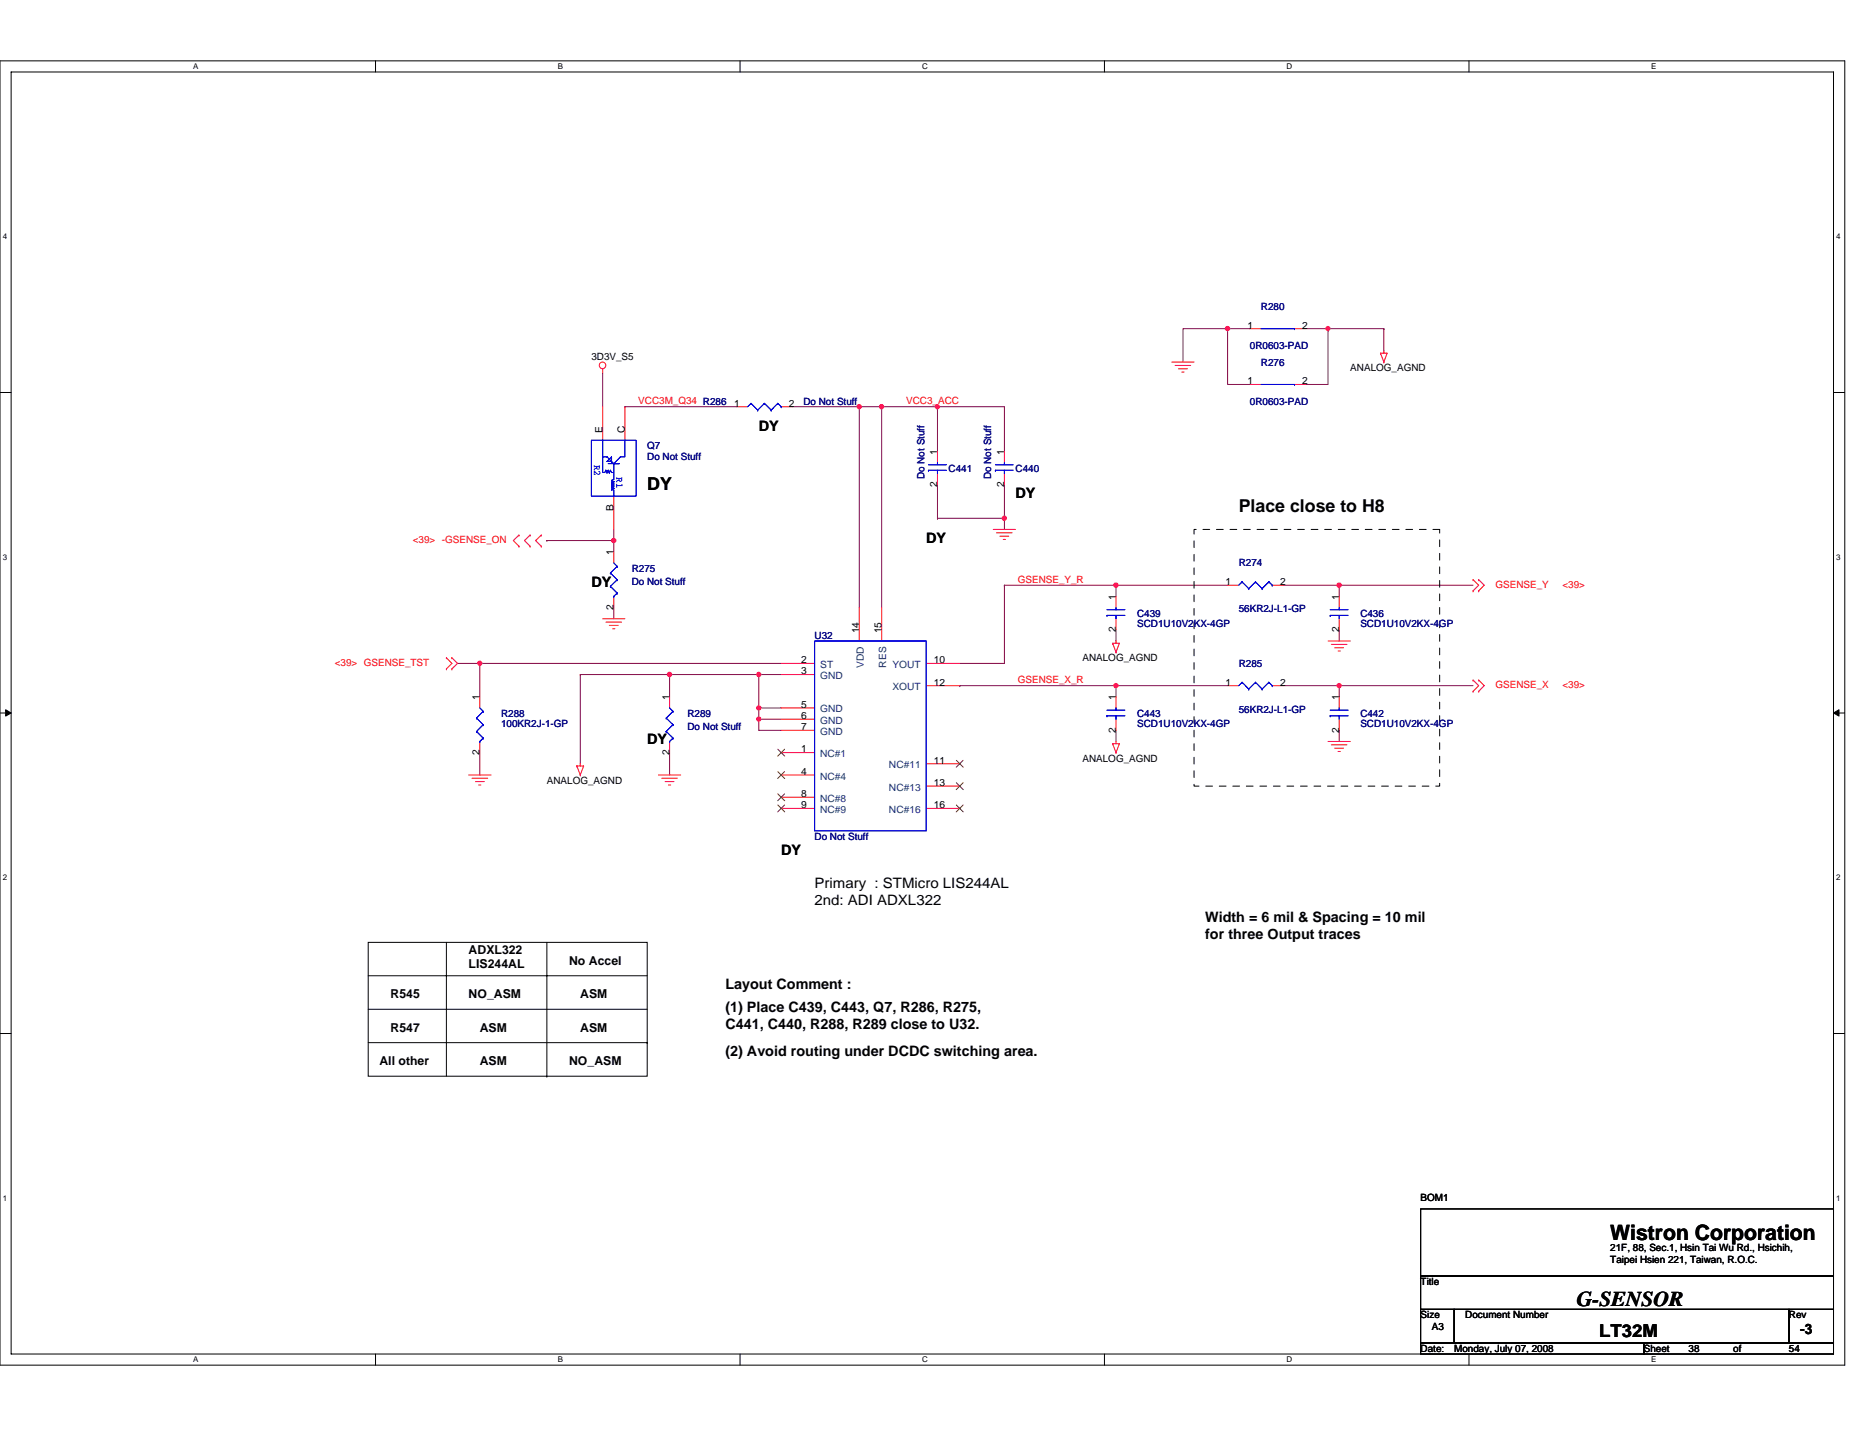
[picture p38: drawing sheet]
<svg xmlns="http://www.w3.org/2000/svg" width="279mm" height="216mm" viewBox="0 0 279 216" stroke-linecap="round" stroke-linejoin="round" font-family="sans-serif">
<defs><g id="words">
<g font-size="3.2">
<text x="241.9" y="186.3">Wistron Corporation</text>
<text x="236.9" y="196.2">G-SENSOR</text>
</g>
<g font-size="2.7">
<text x="97.2" y="73.6">DY</text>
<text x="186.1" y="77">Place close to H8</text>
<text x="240.2" y="200.9">LT32M</text>
</g>
<g font-size="2.2">
<text x="114" y="64.8">DY</text>
<text x="152.5" y="74.8">DY</text>
<text x="139.1" y="81.6">DY</text>
<text x="88.8" y="88.3">DY</text>
<text x="97.2" y="111.7">DY</text>
<text x="117.3" y="128.5">DY</text>
<text x="122.4" y="133.5">Primary : STMicro LIS244AL</text>
<text x="122.4" y="136">2nd: ADI ADXL322</text>
<text x="181" y="138.6">Width = 6 mil &amp; Spacing = 10 mil</text>
<text x="181" y="141.1">for three Output traces</text>
<text x="109" y="148.6">Layout Comment :</text>
<text x="109" y="152">(1) Place C439, C443, Q7, R286, R275,</text>
<text x="109" y="154.5">C441, C440, R288, R289 close to U32.</text>
<text x="109" y="158.7">(2) Avoid routing under DCDC switching area.</text>
<text x="270.4" y="200.4">-3</text>
</g>
<g font-size="1.8">
<text x="70.4" y="143.3">ADXL322</text>
<text x="58.7" y="150">R545</text>
<text x="70.4" y="145.5">LIS244AL</text>
<text x="70.4" y="150">NO_ASM</text>
<text x="85.5" y="145">No Accel</text>
<text x="87.2" y="150">ASM</text>
<text x="58.7" y="155">R547</text>
<text x="72.1" y="155">ASM</text>
<text x="87.2" y="155">ASM</text>
<text x="57" y="160.1">All other</text>
<text x="72.1" y="160.1">ASM</text>
<text x="85.5" y="160.1">NO_ASM</text>
</g>
<g font-size="1.5" fill="#000080">
<text x="189.4" y="46.5">R280</text>
<text x="187.7" y="52.4">0R0603-PAD</text>
<text x="189.4" y="54.9">R276</text>
<text x="120.7" y="60.8">Do Not Stuff</text>
<text x="187.7" y="60.8">0R0603-PAD</text>
<text x="97.2" y="67.5">Q7</text>
<text x="97.2" y="69.2">Do Not Stuff</text>
<text x="142.5" y="70.8">C441</text>
<text x="152.5" y="70.8">C440</text>
<text x="138.9" y="72" transform="rotate(-90 138.9 72)">Do Not Stuff</text>
<text x="148.9" y="72" transform="rotate(-90 148.9 72)">Do Not Stuff</text>
<text x="94.9" y="85.9">R275</text>
<text x="94.9" y="87.9">Do Not Stuff</text>
<text x="186.1" y="85.1">R274</text>
<text x="122.4" y="96">U32</text>
<text x="170.8" y="92.6">C439</text>
<text x="170.8" y="94.1">SCD1U10V2KX-4GP</text>
<text x="186.1" y="92">56KR2J-L1-GP</text>
<text x="204.3" y="92.6">C436</text>
<text x="204.3" y="94.1">SCD1U10V2KX-4GP</text>
<text x="186.1" y="100.2">R285</text>
<text x="75.3" y="107.7">R288</text>
<text x="103.3" y="107.7">R289</text>
<text x="170.8" y="107.7">C443</text>
<text x="186.1" y="107.1">56KR2J-L1-GP</text>
<text x="204.3" y="107.7">C442</text>
<text x="75.3" y="109.2">100KR2J-1-GP</text>
<text x="103.3" y="109.7">Do Not Stuff</text>
<text x="170.8" y="109.2">SCD1U10V2KX-4GP</text>
<text x="204.3" y="109.2">SCD1U10V2KX-4GP</text>
<text x="122.4" y="126.2">Do Not Stuff</text>
</g>
<g font-size="1.5">
<text x="187.4" y="49.4">1</text>
<text x="195.6" y="49.4">2</text>
<text x="88.8" y="54.1">3D3V_S5</text>
<text x="187.4" y="57.7">1</text>
<text x="195.6" y="57.7">2</text>
<text x="202.8" y="55.8">ANALOG_AGND</text>
<text x="90.5" y="65" transform="rotate(-90 90.5 65)">E</text>
<text x="93.9" y="65" transform="rotate(-90 93.9 65)">C</text>
<text x="110.3" y="61.1">1</text>
<text x="118.5" y="61.1">2</text>
<text x="140.8" y="68.3" transform="rotate(-90 140.8 68.3)">1</text>
<text x="150.9" y="68.3" transform="rotate(-90 150.9 68.3)">1</text>
<text x="92.2" y="76.7" transform="rotate(-90 92.2 76.7)">B</text>
<text x="140.8" y="73.2" transform="rotate(-90 140.8 73.2)">2</text>
<text x="150.9" y="73.2" transform="rotate(-90 150.9 73.2)">2</text>
<text x="92.2" y="83.4" transform="rotate(-90 92.2 83.4)">1</text>
<text x="184.1" y="87.9">1</text>
<text x="192.3" y="87.9">2</text>
<text x="92.2" y="91.6" transform="rotate(-90 92.2 91.6)">2</text>
<text x="129.1" y="95.1" transform="rotate(-90 129.1 95.1)">14</text>
<text x="132.4" y="95.1" transform="rotate(-90 132.4 95.1)">15</text>
<text x="167.6" y="95" transform="rotate(-90 167.6 95)">2</text>
<text x="167.6" y="90.1" transform="rotate(-90 167.6 90.1)">1</text>
<text x="201.1" y="95" transform="rotate(-90 201.1 95)">2</text>
<text x="201.1" y="90.1" transform="rotate(-90 201.1 90.1)">1</text>
<text x="120.4" y="99.7">2</text>
<text x="120.4" y="101.3">3</text>
<text x="140.3" y="99.7">10</text>
<text x="162.6" y="99.3">ANALOG_AGND</text>
<text x="72.1" y="105.2" transform="rotate(-90 72.1 105.2)">1</text>
<text x="100.6" y="105.2" transform="rotate(-90 100.6 105.2)">1</text>
<text x="120.4" y="106.3">5</text>
<text x="140.3" y="103">12</text>
<text x="167.6" y="105.2" transform="rotate(-90 167.6 105.2)">1</text>
<text x="184.1" y="103">1</text>
<text x="192.3" y="103">2</text>
<text x="201.1" y="105.2" transform="rotate(-90 201.1 105.2)">1</text>
<text x="72.1" y="113.4" transform="rotate(-90 72.1 113.4)">2</text>
<text x="100.6" y="113.4" transform="rotate(-90 100.6 113.4)">2</text>
<text x="120.4" y="109.7">7</text>
<text x="120.4" y="113.1">1</text>
<text x="120.4" y="108">6</text>
<text x="167.6" y="110.1" transform="rotate(-90 167.6 110.1)">2</text>
<text x="201.1" y="110.1" transform="rotate(-90 201.1 110.1)">2</text>
<text x="82.1" y="117.8">ANALOG_AGND</text>
<text x="120.4" y="116.4">4</text>
<text x="120.4" y="119.8">8</text>
<text x="140.3" y="118.1">13</text>
<text x="140.3" y="114.7">11</text>
<text x="162.6" y="114.4">ANALOG_AGND</text>
<text x="120.4" y="121.4">9</text>
<text x="140.3" y="121.4">16</text>
<text x="213.4" y="180.5">BOM1</text>
<text x="241.9" y="188">21F, 88, Sec.1, Hsin Tai Wu Rd., Hsichih,</text>
<text x="241.9" y="189.8">Taipei Hsien 221, Taiwan, R.O.C.</text>
<text x="213.4" y="193.1">Title</text>
<text x="213.4" y="198.1">Size</text>
<text x="213.4" y="203.1">Date:</text>
<text x="215.1" y="199.7">A3</text>
<text x="218.4" y="203.1">Monday, July 07, 2008</text>
<text x="220.1" y="198.1">Document Number</text>
<text x="246.9" y="203.1">Sheet</text>
<text x="253.6" y="203.1">38</text>
<text x="260.3" y="203.1">of</text>
<text x="268.7" y="198.1">Rev</text>
<text x="268.7" y="203.1">54</text>
</g>
<g font-size="1.5" fill="#f00">
<text x="95.9" y="60.8">VCC3M_Q34 R286</text>
<text x="136.1" y="60.8">VCC3_ACC</text>
<text x="62" y="81.6">&lt;39&gt; -GSENSE_ON</text>
<text x="152.9" y="87.6">GSENSE_Y_R</text>
<text x="224.6" y="88.3">GSENSE_Y</text>
<text x="234.7" y="88.3">&lt;39&gt;</text>
<text x="50.3" y="100">&lt;39&gt; GSENSE_TST</text>
<text x="152.9" y="102.7">GSENSE_X_R</text>
<text x="224.6" y="103.4">GSENSE_X</text>
<text x="234.7" y="103.4">&lt;39&gt;</text>
</g>
<g font-size="1.5" fill="#00f">
<text x="89.2" y="69.8" transform="rotate(90 89.2 69.8)">R2</text>
<text x="92.6" y="71.7" transform="rotate(90 92.6 71.7)">R1</text>
</g>
<g font-size="1.5" fill="#004080">
<text x="123.2" y="100.4">ST</text>
<text x="129.8" y="100.4" transform="rotate(-90 129.8 100.4)">VDD</text>
<text x="133.1" y="100.3" transform="rotate(-90 133.1 100.3)">RES</text>
<text x="134" y="100.4">YOUT</text>
<text x="123.2" y="102">GND</text>
<text x="123.2" y="107">GND</text>
<text x="134" y="103.7">XOUT</text>
<text x="123.2" y="110.4">GND</text>
<text x="123.2" y="113.7">NC#1</text>
<text x="123.2" y="108.7">GND</text>
<text x="123.2" y="117.1">NC#4</text>
<text x="133.5" y="118.8">NC#13</text>
<text x="133.5" y="115.4">NC#11</text>
<text x="123.2" y="120.5">NC#8</text>
<text x="123.2" y="122.1">NC#9</text>
<text x="133.5" y="122.1">NC#16</text>
</g>
<g font-size="1.2">
<text x="29" y="10.4">A</text>
<text x="83.8" y="10.4">B</text>
<text x="138.5" y="10.4">C</text>
<text x="193.3" y="10.4">D</text>
<text x="248" y="10.4">E</text>
<text x=".4" y="36">4</text>
<text x="275.8" y="36">4</text>
<text x=".4" y="84.1">3</text>
<text x="275.8" y="84.1">3</text>
<text x=".4" y="132.3">2</text>
<text x="275.8" y="132.3">2</text>
<text x=".4" y="180.4">1</text>
<text x="275.8" y="180.4">1</text>
<text x="29" y="204.7">A</text>
<text x="83.8" y="204.7">B</text>
<text x="138.5" y="204.7">C</text>
<text x="193.3" y="204.7">D</text>
<text x="248" y="204.7">E</text>
</g>
</g></defs>
<path d="M0 9.1h277.1v196h-277.1zM1.7 10.8h273.7v192.6h-273.7z" fill="none" stroke="#000" stroke-width=".15"/>
<g fill="#fff">
<path d="M29 9.3h.8v1.4h-.8z"/>
<path d="M29 203.6h.8v1.4h-.8z"/>
</g>
<path d="M56.4 9.1v1.7M56.4 203.4v1.7" fill="none" stroke="#000" stroke-width=".15"/>
<g fill="#fff">
<path d="M83.8 9.3h.8v1.4h-.8z"/>
<path d="M83.8 203.6h.8v1.4h-.8z"/>
</g>
<path d="M111.2 9.1v1.7M111.2 203.4v1.7" fill="none" stroke="#000" stroke-width=".15"/>
<g fill="#fff">
<path d="M138.5 9.3h.9v1.4h-.9z"/>
<path d="M138.5 203.6h.9v1.4h-.9z"/>
</g>
<path d="M165.9 9.1v1.7M165.9 203.4v1.7" fill="none" stroke="#000" stroke-width=".15"/>
<g fill="#fff">
<path d="M193.3 9.3h.8v1.4h-.8z"/>
<path d="M193.3 203.6h.8v1.4h-.8z"/>
</g>
<path d="M220.7 9.1v1.7M220.7 203.4v1.7" fill="none" stroke="#000" stroke-width=".15"/>
<g fill="#fff">
<path d="M248 9.3h.8v1.4h-.8z"/>
<path d="M248 203.6h.8v1.4h-.8z"/>
<path d="M.4 34.9h.7v1.3h-.7z"/>
<path d="M275.8 34.9h.7v1.3h-.7z"/>
<path d="M.4 83h.7v1.4h-.7z"/>
<path d="M275.8 83h.7v1.4h-.7z"/>
</g>
<path d="M0 59h1.7M275.4 59h1.7" fill="none" stroke="#000" stroke-width=".15"/>
<g fill="#fff">
<path d="M.4 131.2h.7v1.3h-.7z"/>
<path d="M275.8 131.2h.7v1.3h-.7z"/>
</g>
<path d="M0 107.1h1.7M275.4 107.1h1.7" fill="none" stroke="#000" stroke-width=".15"/>
<path d="M.8 106.6l.9 .5-.9 .5zM275.4 107.1l.8-.5v1z" fill="#000" stroke="#000" stroke-width=".15"/>
<g fill="#fff">
<path d="M.4 179.3h.7v1.4h-.7z"/>
<path d="M275.8 179.3h.7v1.4h-.7z"/>
</g>
<g fill="none" stroke="#000" stroke-width=".15">
<path d="M0 155.3h1.7M55.3 141.6h41.9v20.1h-41.9zM55.3 146.6h41.9M55.3 151.6h41.9M55.3 156.7h41.9M67.1 141.6v20.1M82.1 141.6v20.1M97.2 156.7h.1M275.4 155.3h1.7M82.1 161.7h.1M213.4 181.6h62v10.1h-62zM213.4 191.7h62v5h-62z"/>
<path d="M213.4 196.7h5v5.1h-5zM218.4 196.7h50.3v5.1h-50.3zM268.7 196.7h6.7v5.1h-6.7zM213.4 201.8h33.5v1.6h-33.5zM246.9 201.8h28.5v1.6h-28.5z"/>
</g>
<g fill="none" stroke="#800040" stroke-width=".15">
<path d="M90.5 56.1v5M184.4 49.4v8.4h3.3M184.4 49.4h3.3M184.4 49.4h-6.7v5M184.4 49.4h.1M196.1 49.4h3.4M199.5 49.4v8.4h-3.4M199.5 49.4h.1M199.5 49.4h8.4M207.9 49.4h.1M207.9 49.4v3.3M92.2 79.5v3.4"/>
<path d="M93.9 61.1h.1M93.9 61.1h16.7M119 61.1h10.1M129.1 61.1h3.3M129.1 61.1h.1M129.1 61.1v30.2M132.4 61.1v30.2M132.4 61.1h.1M132.4 61.1h18.5v6.7M140.8 61.1h.1M140.8 61.1v6.7M140.8 77.9h.1"/>
<path d="M140.8 72.8v5.1M140.8 77.9h10.1M150.9 77.9v1.6M150.9 72.8v5.1M68.7 99.7h3.4v5M72.1 99.7h.1M72.1 99.7h45.2M82.1 81.2h.1M82.1 81.2h10.1M92.2 91.3v1.7M150.9 87.9h.1M150.9 87.9v11.8h-6.7"/>
<path d="M150.9 87.9h16.7M167.6 94.6v1.7M167.6 87.9h16.8M167.6 87.9h.1M167.6 87.9v1.7M192.8 87.9h8.4M201.2 87.9v1.7M201.2 87.9h.1M201.2 94.6v1.7M201.2 87.9h20.1M72.1 113.1v3.3M87.2 101.3h26.8"/>
<path d="M87.2 101.3h.1M87.2 101.3v13.4M100.6 101.3v3.4M100.6 113.1v3.3M114 101.3v5.1M114 106.4h3.3M114 101.3h.1M114 108.1v1.6h3.3M114 108.1h.1M114 106.4h.1M114 101.3h3.3M114 108.1h3.3"/>
<path d="M114 106.4v1.7M144.2 103h.1M144.2 103h40.2M167.6 103v1.7M167.6 109.7v1.7M167.6 103h.1M192.8 103h8.4M201.2 103h.1M201.2 109.7v1.7M201.2 103v1.7M201.2 103h20.1"/>
</g>
<g fill="#f0f" stroke="#f0f" stroke-width=".15">
<circle cx="201.2" cy="103" r=".33"/>
<circle cx="201.2" cy="87.9" r=".33"/>
<circle cx="100.6" cy="101.3" r=".33"/>
<circle cx="114" cy="101.3" r=".32"/>
<circle cx="114" cy="108" r=".32"/>
<circle cx="92.2" cy="81.2" r=".33"/>
<circle cx="140.8" cy="61.1" r=".32"/>
<circle cx="150.9" cy="77.9" r=".33"/>
<circle cx="132.4" cy="61.1" r=".32"/>
<circle cx="129.1" cy="61.1" r=".33"/>
<circle cx="72.1" cy="99.7" r=".32"/>
<circle cx="114" cy="106.4" r=".32"/>
<circle cx="167.6" cy="87.9" r=".33"/>
<circle cx="167.6" cy="103" r=".33"/>
<circle cx="199.5" cy="49.4" r=".32"/>
<circle cx="184.4" cy="49.4" r=".33"/>
</g>
<g fill="none" stroke="#f00" stroke-width=".15">
<path d="M90.5 55.4v.7M176 54.4h3.4M176.5 54.9h2.4M177 55.4h1.4M177.5 55.9h.4M187.7 57.8h1.7M187.7 49.4h1.7M194.5 57.8h1.6M194.5 49.4h1.6M207.4 53.1h1l-.5 1.3M207.4 53.1h.1M207.4 53.1l.5 1.3"/>
<path d="M207.9 52.7v.4M207.9 54.4h.1M90.5 61.1v5M92.2 74.5v5M93.9 61.1v5M110.6 61.1h1.7M117.3 61.1h1.7M140.8 67.8v1.7M140.8 71.2v1.6M149.2 79.5h3.3M150.9 67.8v1.7M150.9 71.2v1.6"/>
<path d="M67.1 98.8h.1M67.1 98.8l.8 .9-.8 .8M67.9 98.8h.1M67.9 98.8l.8 .9-.8 .8M78 82.1h.1M78 80.4h.1M78 80.4l-.9 .8 .9 .9M79.6 80.4h.1M79.6 82.1h.1M79.6 80.4l-.8 .8 .8 .9M81.3 82.1h.1M81.3 80.4h.1"/>
<path d="M81.3 80.4l-.8 .8 .8 .9M90.5 93h3.4M91 93.5h2.4M91.5 94h1.4M92 94.5h.4M92.2 82.9v1.7M92.2 89.6v1.7M117.3 99.7h5.1M129.1 91.3v5M132.4 91.3v5M139.1 99.7h5.1M149.7 80.1h2.3"/>
<path d="M150.2 80.6h1.3M150.7 81h.3M167.1 96.6h1l-.5 1.4M167.1 96.6h.1M167.1 96.6l.5 1.4M167.6 96.3v.3M167.6 98h.1M167.6 89.6v1.7M167.6 93v1.6M184.4 87.9h1.7M191.1 87.9h1.7M199.5 96.3h3.3"/>
<path d="M200 96.8h2.3M200.5 97.3h1.3M201 97.8h.3M201.2 89.6v1.7M201.2 93v1.6M221.3 88.8h.1M221.3 87.1h.1M221.3 87.1l.8 .8-.8 .9M222.1 88.8h.1M222.1 87.1h.1M222.1 87.1l.8 .8-.8 .9M67.1 100.5h.1"/>
<path d="M67.9 100.5h.1M70.4 116.4h3.4M70.9 116.9h2.4M71.4 117.4h1.3M71.9 117.9h.3M72.1 104.7v1.7M72.1 111.4v1.7M86.7 115.1h1l-.5 1.3M86.7 115.1h.1M86.7 115.1l.5 1.3M87.2 114.7v.4M87.2 116.4h.1"/>
<path d="M98.9 116.4h3.4M99.4 116.9h2.3M99.9 117.4h1.3M100.4 117.9h.4M100.6 104.7v1.7M100.6 111.4v1.7M117.3 101.3h5.1M117.3 116.4h5.1M117.3 119.8h5.1M117.3 109.7h5.1M117.3 113.1h5.1M117.3 106.4h5.1"/>
<path d="M117.3 108.1h5.1M139.1 103h5.1M139.1 118.1h5.1M139.1 114.7h5.1M167.1 111.7h1l-.5 1.4M167.1 111.7h.1M167.1 111.7l.5 1.4M167.6 111.4v.3M167.6 113.1h.1M167.6 104.7v1.7M167.6 108.1v1.6M184.4 103h1.7"/>
<path d="M191.1 103h1.7M199.5 111.4h3.3M200 111.9h2.3M200.5 112.4h1.3M201 112.9h.3M201.2 104.7v1.7M201.2 108.1v1.6M221.3 103.9h.1M221.3 102.2h.1M221.3 102.2l.8 .8-.8 .9M222.1 103.9h.1M222.1 102.2h.1"/>
<path d="M222.1 102.2l.8 .8-.8 .9M117.3 121.5h5.1M139.1 121.5h5.1"/>
<circle cx="90.5" cy="54.9" r=".49"/>
</g>
<path d="M179.4 79.5h36.9v38.6h-36.9z" fill="none" stroke="#000" stroke-width=".15" stroke-dasharray="1 1 1 1 1 1 1 1"/>
<g fill="none" stroke="#00f" stroke-width=".15">
<path d="M189.4 57.8h5.1M189.4 49.4h5.1M194.5 57.8h.1M194.5 49.4h.1M88.8 66.1h6.7v8.4h-6.7zM90.5 66.1v2.5h.7l1 1.1 1-1.1h.7v-2.5M90.5 68.6v2.4h.3l.2-.3M91 70.7h.1M91 70.7l.2 .3M91.2 71h.1M91.4 69.7h1.6h-.8v2.3l-.3 .2M91.4 70.7h.1"/>
<path d="M91.4 70.7l.1 .3M91.4 70.7l-.2 .3M91.5 71h.1M91.7 70.7l.2 .3h.3M91.7 70.7h.1M91.7 70.7l-.2 .3M91.9 73.5l.3 .2v.8M91.9 73.5h.1M91.9 73.2h.1M91.9 72.8h.1M91.9 72.5h.1M91.9 72.2h.1"/>
<path d="M91.9 68.6v.7h-.7zM91.9 69.3h.1M91.9 73.2l.3 .1M91.9 72.8l.3 .2M91.9 72.5l.3 .2M91.9 72.2l.3 .1M92.2 73.3h.1M92.2 73h.1M92.2 72.7h.1M92.2 72.3h.1M92.2 73.3l-.3 .2M92.2 73l-.3 .2"/>
<path d="M92.2 72.7l-.3 .1M92.2 72.3l-.3 .2M112.8 60.6h.1M112.8 60.6l-.5 .5M112.8 60.6l1 1M113.8 61.6h.1M114.8 60.6h.1M114.8 60.6l-1 1M114.8 60.6l1 1M115.8 61.6h.1M116.8 60.6h.1M116.8 60.6l-1 1"/>
<path d="M116.8 60.6l.5 .5M117.3 61.1h.1M139.5 69.8h2.7M139.5 70.7h.1M139.5 70.7h2.7M140.8 69.5v.3M140.8 70.7v.5M149.5 69.8h2.7M149.5 70.7h.1M149.5 70.7h2.7M150.9 69.5v.3M150.9 70.7v.5"/>
<path d="M91.7 86.1h.1M91.7 88.1h.1M91.7 86.1l1 1M91.7 88.1l1 1M92.2 89.6h.1M92.2 84.6l.5 .5M92.7 85.1h.1M92.7 87.1h.1M92.7 89.1h.1M92.7 85.1l-1 1M92.7 87.1l-1 1M92.7 89.1l-.5 .5"/>
<path d="M122.4 96.3h16.7v28.5h-16.7zM166.3 91.6h2.7M166.3 92.5h.1M166.3 92.5h2.7M167.6 91.3v.3M167.6 92.5v.5M186.6 87.4h.1M186.6 87.4l-.5 .5M186.6 87.4l1 1M187.6 88.4h.1M188.6 87.4h.1M188.6 87.4l-1 1"/>
<path d="M188.6 87.4l1 1M189.6 88.4h.1M190.6 87.4h.1M190.6 87.4l-1 1M190.6 87.4l.5 .5M191.1 87.9h.1M199.8 91.6h2.7M199.8 92.5h.1M199.8 92.5h2.7M201.2 91.3v.3M201.2 92.5v.5M71.6 107.9h.1"/>
<path d="M71.6 109.9h.1M71.6 107.9l1 1M71.6 109.9l1 1M72.1 111.4h.1M72.1 106.4l.5 .5M72.6 106.9h.1M72.6 108.9h.1M72.6 110.9h.1M72.6 106.9l-1 1M72.6 108.9l-1 1M72.6 110.9l-.5 .5M100.1 107.9h.1"/>
<path d="M100.1 109.9h.1M100.1 107.9l1 1M100.1 109.9l1 1M100.6 111.4h.1M100.6 106.4l.5 .5M101.1 106.9h.1M101.1 108.9h.1M101.1 110.9h.1M101.1 106.9l-1 1M101.1 108.9l-1 1M101.1 110.9l-.5 .5M166.3 106.7h2.7"/>
<path d="M166.3 107.5h.1M166.3 107.5h2.7M167.6 106.4v.3M167.6 107.5v.6M186.6 102.5h.1M186.6 102.5l-.5 .5M186.6 102.5l1 1M187.6 103.5h.1M188.6 102.5h.1M188.6 102.5l-1 1M188.6 102.5l1 1M189.6 103.5h.1"/>
<path d="M190.6 102.5h.1M190.6 102.5l-1 1M190.6 102.5l.5 .5M191.1 103h.1M199.8 106.7h2.7M199.8 107.5h.1M199.8 107.5h2.7M201.2 106.4v.3M201.2 107.5v.6"/>
</g>
<g fill="none" stroke="#804000" stroke-width=".15">
<path d="M116.8 115.9l1.1 1.1M116.8 119.3l1.1 1M116.8 112.6l1.1 1M117.9 115.9l-1.1 1.1M117.9 119.3l-1.1 1M117.9 112.6l-1.1 1M143.7 117.6l1 1M143.7 114.2l1 1.1M144.7 117.6l-1.1 1M144.7 114.2l-1.1 1.1M116.8 120.9l1.1 1.1M117.9 120.9l-1.1 1.1"/>
<path d="M143.7 120.9l1 1.1M144.7 120.9l-1.1 1.1"/>
</g>
<use href="#words"/>
</svg>
